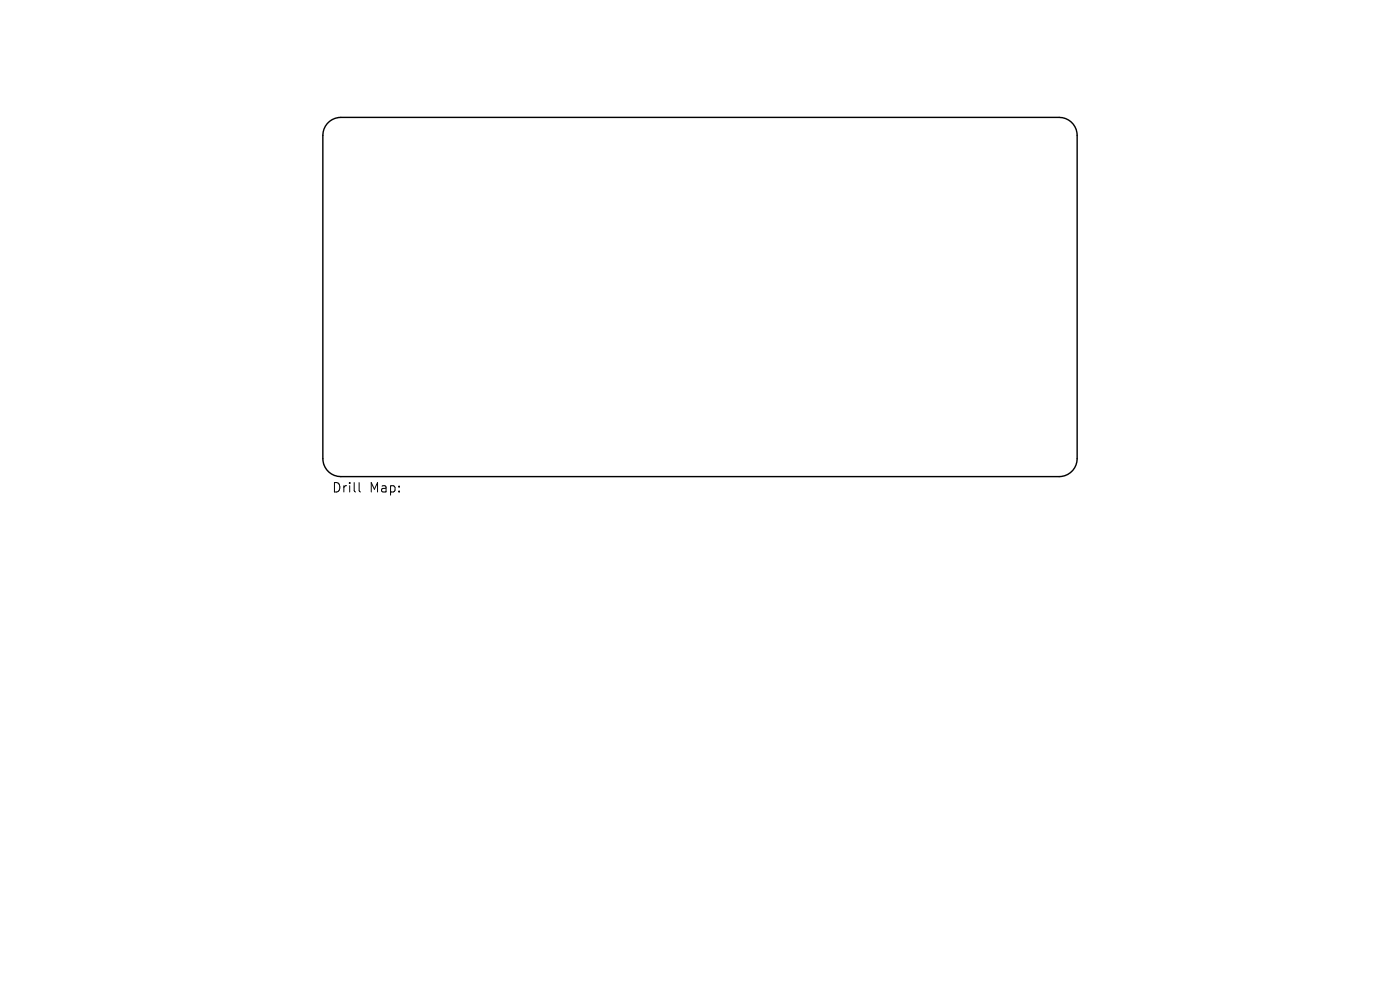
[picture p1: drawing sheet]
<svg xmlns="http://www.w3.org/2000/svg" width="297mm" height="210mm" viewBox="0 0 297 210" stroke-linecap="round" stroke-linejoin="round" font-family="sans-serif">
<defs><g id="words">
<g font-size="2.8">
<text x="70.3" y="104.8">Drill</text>
<text x="78.4" y="104.8">Map:</text>
</g>
</g></defs>
<path d="M69.4 26.2a3.8 3.8 0 0 1 2.9-1.3h152.4a3.8 3.8 0 0 1 3.8 3.8v68.6a3.8 3.8 0 0 1-3.8 3.8h-152.4a3.8 3.8 0 0 1-3.8-3.8v-68.6a3.8 3.8 0 0 1 .9-2.5z" fill="none" stroke="#000" stroke-width=".3"/>
<path d="M76.2 102.4v1.7l.3 .3" fill="none" stroke="#000" stroke-width=".21"/>
<use href="#words"/>
</svg>
